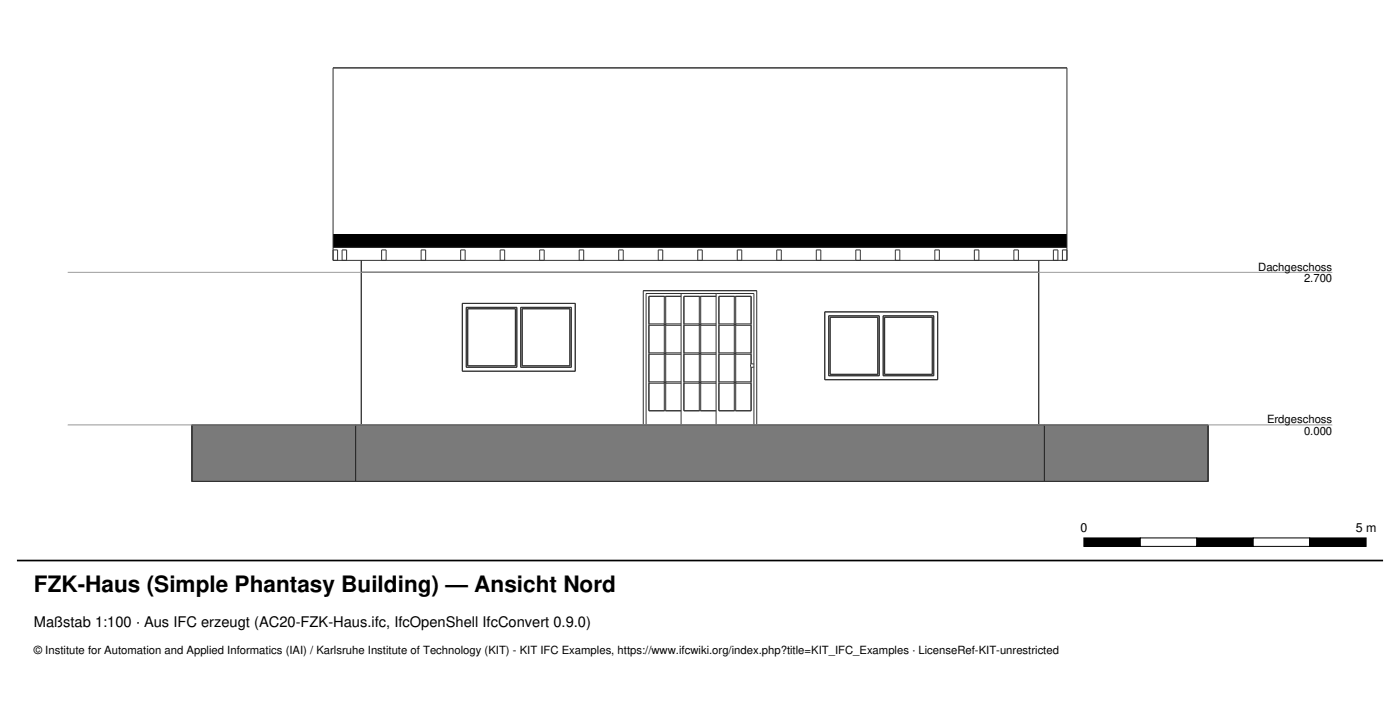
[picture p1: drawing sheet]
<svg xmlns="http://www.w3.org/2000/svg" width="248mm" height="124mm" viewBox="0 0 248 124" stroke-linecap="round" stroke-linejoin="round" font-family="sans-serif">
<defs><g id="words">
<text font-size="4" x="6" y="104.7">FZK-Haus (Simple Phantasy Building) — Ansicht Nord</text>
<text font-size="2.6" x="6" y="110.9">Maßstab 1:100 · Aus IFC erzeugt (AC20-FZK-Haus.ifc, IfcOpenShell IfcConvert 0.9.0)</text>
<g font-size="2.2">
<text x="191.4" y="94.2">0</text>
<text x="240.2" y="94.2">5 m</text>
</g>
<g font-size="2">
<text x="222.9" y="47.9">Dachgeschoss</text>
<text x="231" y="49.9">2.700</text>
<text x="224.4" y="74.9">Erdgeschoss</text>
<text x="231" y="76.9">0.000</text>
<text x="6" y="115.7">© Institute for Automation and Applied Informatics (IAI) / Karlsruhe Institute of Technology (KIT) - KIT IFC Examples, https://www.ifcwiki.org/index.php?title=KIT_IFC_Examples · LicenseRef-KIT-unrestricted</text>
</g>
</g></defs>
<path d="M185 75.2v10h29v-10zM34 75.2h29v10h-29z" fill-rule="evenodd" fill="#7a7a7a"/>
<path d="M34 75.2h29v10h-29zM185 75.2h29v10h-29z" fill="none" stroke="#222" stroke-width=".18"/>
<path d="M63 75.2h122v10h-122z" fill-rule="evenodd" fill="#7a7a7a"/>
<path d="M63 75.2h122v10h-122z" fill="none" stroke="#222" stroke-width=".18"/>
<g fill="#000">
<path d="M59 41.9h.8v1.9h-.8zM59 41.5h130v2.3h-130zM60.6 41.9h.8v1.9h-.8zM67.6 41.9h.8v1.9h-.8zM74.6 41.9h.8v1.9h-.8zM81.6 41.9h.8v1.9h-.8zM88.6 41.9h.8v1.9h-.8zM95.6 41.9h.8v1.9h-.8zM102.6 41.9h.8v1.9h-.8zM109.6 41.9h.8v1.9h-.8zM116.6 41.9h.8v1.9h-.8zM123.6 41.9h.8v1.9h-.8z"/>
<path d="M130.6 41.9h.8v1.9h-.8zM137.6 41.9h.8v1.9h-.8zM144.6 41.9h.8v1.9h-.8zM151.6 41.9h.8v1.9h-.8zM158.6 41.9h.8v1.9h-.8zM165.6 41.9h.8v1.9h-.8zM172.6 41.9h.8v1.9h-.8zM179.6 41.9h.8v1.9h-.8zM186.6 41.9h.8v1.9h-.8zM188.2 41.9h.8v1.9h-.8zM192 95.2h10v1.5h-10z"/>
</g>
<g fill="none" stroke="#333" stroke-width=".18">
<path d="M59 12h130v34.1h-130zM59 44.2h.8v1.9M59 43.8h130M60.6 46.1v-1.9h.8v1.9M64 46.1v29.1M64 48.2h120M67.6 46.1v-1.9h.8v1.9M74.6 46.1v-1.9h.8v1.9M81.6 46.1v-1.9h.8v1.9M81.9 53.7h20v12h-20zM82.6 54.4h8.9v10.6h-8.9zM82.9 54.6h8.4v10.1h-8.4z"/>
<path d="M88.6 46.1v-1.9h.8v1.9M92.2 54.4h9v10.6h-9zM92.5 54.6h8.5v10.1h-8.5zM95.6 46.1v-1.9h.8v1.9M102.6 46.1v-1.9h.8v1.9M109.6 46.1v-1.9h.8v1.9M115 57.6h2.7M115 57.3h2.7M116.6 46.1v-1.9h.8v1.9M117.7 52.4v20.3M117.9 57.6h2.7M117.9 57.3h2.7"/>
<path d="M117.9 52.4v20.3M120.6 52.4h-5.6v20.3h5.6M120.6 51.9v23.3M121.1 57.6h2.8M121.1 57.3h2.8M123.6 46.1v-1.9h.8v1.9M123.9 52.4v20.3M124.1 57.6h2.8M124.1 57.3h2.8M124.1 52.4v20.3M126.9 51.9v23.3M126.9 52.4h-5.8v20.3h5.8"/>
<path d="M127.4 57.6h2.7M127.4 57.3h2.7M130.1 52.4v20.3M130.3 52.4v20.3M130.3 57.6h2.7M130.3 57.3h2.7M130.6 46.1v-1.9h.8v1.9M137.6 46.1v-1.9h.8v1.9M144.6 46.1v-1.9h.8v1.9M146.1 55.2h20v12h-20zM146.8 55.9h9v10.6h-9zM147 56.1h8.5v10.1h-8.5z"/>
<path d="M151.6 46.1v-1.9h.8v1.9M156.5 55.9h8.9v10.6h-8.9zM156.7 56.1h8.4v10.1h-8.4zM158.6 46.1v-1.9h.8v1.9M165.6 46.1v-1.9h.8v1.9M172.6 46.1v-1.9h.8v1.9M179.6 46.1v-1.9h.8v1.9M184 46.1v29.1M186.6 46.1v-1.9h.8v1.9M189 44.2h-.8v1.9M34 75.2h180v10h-180zM114 75.2v-23.8h20v23.8"/>
<path d="M114.5 75.2v-23.3h19v23.3M115 67.8h2.7M115 67.6h2.7M115 62.7h2.7M115 62.4h2.7M117.9 67.8h2.7M117.9 67.6h2.7M117.9 62.7h2.7M117.9 62.4h2.7M121.1 67.8h2.8M121.1 67.6h2.8M121.1 62.7h2.8"/>
<path d="M121.1 62.4h2.8M124.1 67.8h2.8M124.1 67.6h2.8M124.1 62.7h2.8M124.1 62.4h2.8M127.4 67.8h2.7M127.4 67.6h2.7M127.4 62.7h2.7M127.4 62.4h2.7M130.3 67.8h2.7M130.3 67.6h2.7M130.3 62.7h2.7"/>
<path d="M130.3 62.4h2.7M133 65h.1M133 64.4h.5M133 64.4v.6M133 64.4v-12h-5.6v20.3h5.6v-7.7M133.5 64.4v.1M133.5 64.5h.1M133.5 64.9l-.5 .1"/>
</g>
<path d="M12 48.2h224M12 75.2h224" fill="none" stroke="#999" stroke-width=".18"/>
<path d="M3 99.2h242" fill="none" stroke="#000" stroke-width=".3"/>
<path d="M192 95.2h10v1.5h-10z" fill="none" stroke="#000" stroke-width=".18"/>
<path d="M202 95.2h10v1.5h-10z" fill="#fff"/>
<path d="M202 95.2h10v1.5h-10zM212 95.2h10v1.5h-10z" fill="none" stroke="#000" stroke-width=".18"/>
<path d="M212 95.2h10v1.5h-10z" fill="#000"/>
<path d="M222 95.2h10v1.5h-10z" fill="#fff"/>
<path d="M222 95.2h10v1.5h-10zM232 95.2h10v1.5h-10z" fill="none" stroke="#000" stroke-width=".18"/>
<path d="M232 95.2h10v1.5h-10z" fill="#000"/>
<use href="#words"/>
</svg>
